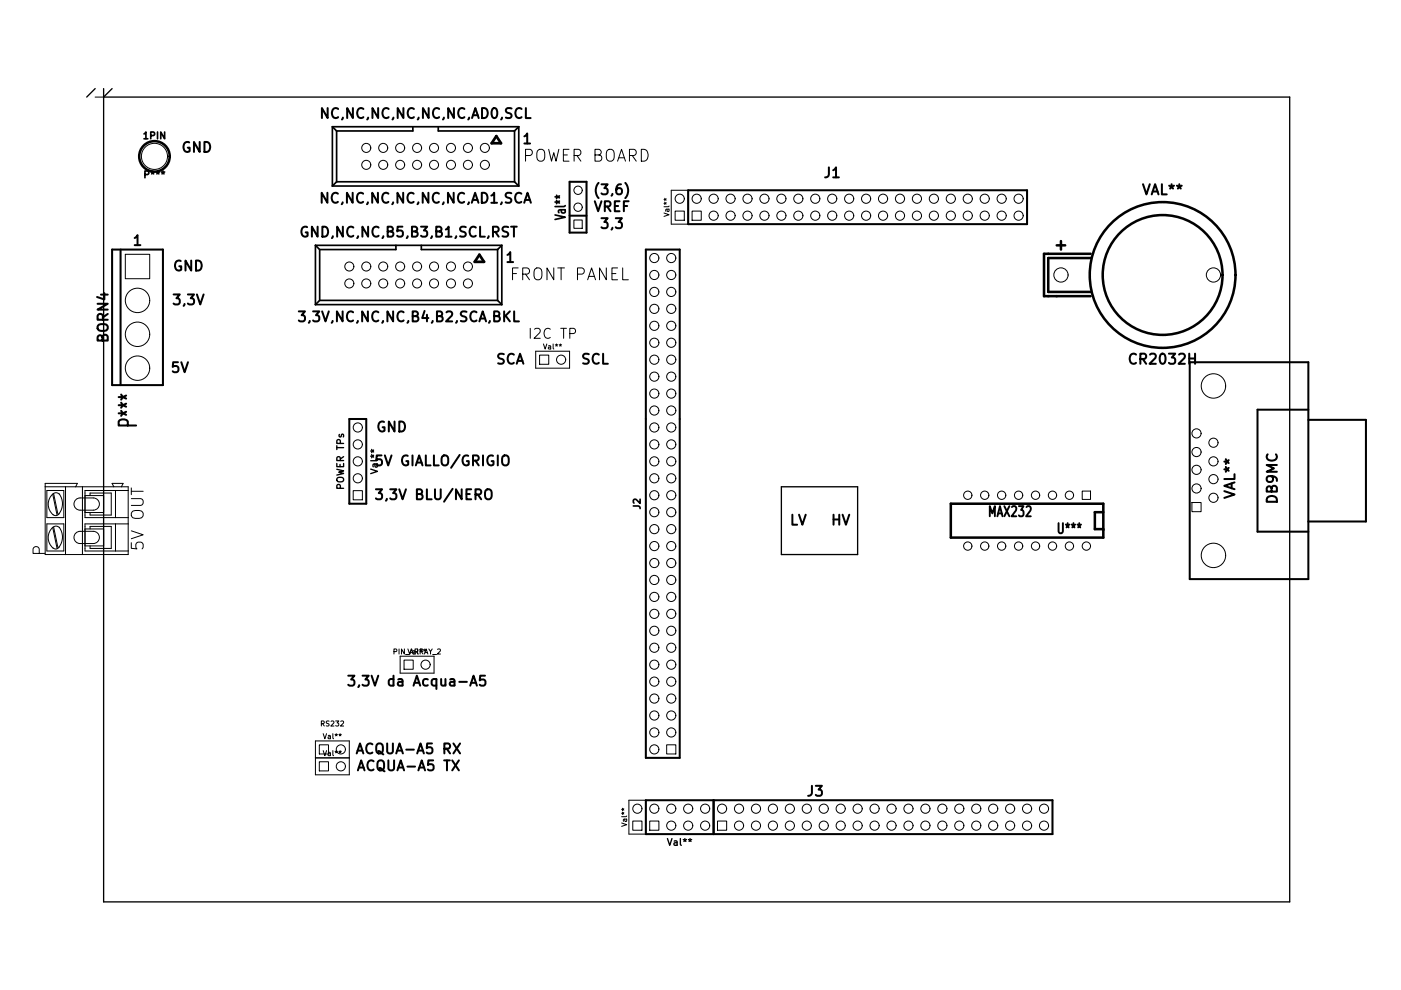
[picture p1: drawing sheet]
<svg xmlns="http://www.w3.org/2000/svg" width="297mm" height="210mm" viewBox="0 0 297 210" stroke-linecap="round" stroke-linejoin="round" font-family="sans-serif">
<g fill="none" stroke="#000" stroke-width=".42">
<path d="M40.1 30.2a.98 .98 0 0 0-1.1 .3 .98 .98 0 0 0 0 1.2 .73 .73 0 0 0 1.2 .3v-.7h-.4M42.3 30.1v2.1l-1.2-2.1v2.1M43.3 30.1a1.07 1.07 0 0 1 1.3 1.1 1.07 1.07 0 0 1-1.3 1zM69.5 22.9v2.1l-1.2-2.1v2.1M71.7 23.1a.85 .85 0 0 0-1.1 0 .85 .85 0 0 0-.2 1 .79 .79 0 0 0 .4 .8 .79 .79 0 0 0 .9-.1M72.7 24.9l-.2 .4M74.8 22.9v2.1l-1.2-2.1v2.1M77 23.1a.85 .85 0 0 0-1 0 .85 .85 0 0 0-.3 1 .79 .79 0 0 0 .4 .8 .79 .79 0 0 0 .9-.1M78.1 24.9l-.2 .4M80.2 22.9v2.1l-1.2-2.1v2.1M82.4 23.1a.85 .85 0 0 0-1.1 0 .85 .85 0 0 0-.2 1 .79 .79 0 0 0 .4 .8 .79 .79 0 0 0 .9-.1M83.4 24.9l-.2 .4"/>
<path d="M85.5 22.9v2.1l-1.2-2.1v2.1M87.8 23.1a.85 .85 0 0 0-1.1 0 .85 .85 0 0 0-.3 1 .79 .79 0 0 0 .4 .8 .79 .79 0 0 0 1-.1M88.8 24.9l-.2 .4M90.9 22.9v2.1l-1.2-2.1v2.1M93.1 23.1a.85 .85 0 0 0-1 0 .85 .85 0 0 0-.3 1 .79 .79 0 0 0 .4 .8 .79 .79 0 0 0 .9-.1M94.1 24.9l-.2 .4M96.2 22.9v2.1l-1.2-2.1v2.1M98.5 23.1a.85 .85 0 0 0-1.1 0 .85 .85 0 0 0-.3 1 .79 .79 0 0 0 .5 .8 .79 .79 0 0 0 .9-.1M99.5 24.9l-.2 .4M100.1 25l.7-2.1 .7 2.1M100.3 24.4h1M102.2 22.9a1.07 1.07 0 0 1 1.2 1.1 1.07 1.07 0 0 1-1.2 1z"/>
<path d="M104.5 23l.4-.1a1.33 1.33 0 0 1 0 2.1h-.2a1.41 1.41 0 0 1-.2-2zM106.4 24.9l-.2 .4M108.5 23l-.8-.1-.3 .2-.1 .4a1.01 1.01 0 0 0 1 .6l.2 .3-.2 .5h-1M110.6 23.1a.85 .85 0 0 0-1.1 0 .85 .85 0 0 0-.2 1 .79 .79 0 0 0 .4 .8 .79 .79 0 0 0 .9-.1M111.2 28.9l.6-.6v2.1M111.2 30.4h1.2M111.5 22.9v2.1h1M126.9 38.8a2.43 2.43 0 0 0 0 3.2M127.5 39.1h1.3l-.7 .8a.58 .58 0 0 1 .7 .4v.5l-.2 .3-.8 .1-.3-.2M131.7 39.1a.84 .84 0 0 0-1 .9v.8l.2 .3 .6 .1 .3-.2 .1-.7-.2-.3-.6-.1-.4 .4M132.6 38.8a2.43 2.43 0 0 1 0 3.2M175.7 35.5v1.5a.68 .68 0 0 1-.8 .6"/>
<path d="M176.6 36.1l.7-.6v2.1M176.6 37.6h1.3M28.6 50.5l.6-.6v2.1M28.6 52h1.2M38.3 55.3a.98 .98 0 0 0-1.1 .4 .98 .98 0 0 0 0 1.2 .73 .73 0 0 0 1.2 .3v-.7h-.4M40.5 55.2v2.2l-1.2-2.2v2.2M41.6 55.2a1.07 1.07 0 0 1 1.2 1.1 1.07 1.07 0 0 1-1.2 1.1zM65.1 48.2a.98 .98 0 0 0-1.1 .3 .98 .98 0 0 0 0 1.2 .73 .73 0 0 0 1.2 .3v-.7h-.4M67.3 48.1v2.1l-1.2-2.1v2.1M68.3 48.1a1.07 1.07 0 0 1 1.3 1 1.07 1.07 0 0 1-1.3 1.1zM69.4 40.9v2.1l-1.2-2.1v2.1M70.6 50.1l-.2 .4"/>
<path d="M71.6 41.1a.85 .85 0 0 0-1 0 .85 .85 0 0 0-.3 1 .79 .79 0 0 0 .4 .8 .79 .79 0 0 0 .9-.1M72.6 42.9l-.2 .4M72.7 48.1v2.1l-1.2-2.1v2.1M74.8 40.9v2.1l-1.2-2.1v2.1M74.9 48.3a.85 .85 0 0 0-1-.1 .85 .85 0 0 0-.3 1.1 .79 .79 0 0 0 .4 .8 .79 .79 0 0 0 .9-.1M75.9 50.1l-.2 .4M77 41.1a.85 .85 0 0 0-1.1 0 .85 .85 0 0 0-.2 1 .79 .79 0 0 0 .4 .8 .79 .79 0 0 0 .9-.1M78 42.9l-.2 .4M78 48.1v2.1l-1.2-2.1v2.1M80.1 40.9v2.1l-1.2-2.1v2.1M80.3 48.3a.85 .85 0 0 0-1.1-.1 .85 .85 0 0 0-.2 1.1 .79 .79 0 0 0 .4 .8 .79 .79 0 0 0 .9-.1M81.3 50.1l-.2 .4"/>
<path d="M82.2 49.1l.9-.1 .2-.3-.1-.4-.3-.2h-.7v2.1h.8a.57 .57 0 0 0 .4-.6 .57 .57 0 0 0-.5-.5M82.3 41.1a.85 .85 0 0 0-1 0 .85 .85 0 0 0-.3 1 .79 .79 0 0 0 .4 .8 .79 .79 0 0 0 .9-.1M83.4 42.9l-.2 .4M85.3 48.1h-1l-.1 1 .3-.2 .7 .1 .2 .3-.1 .7-.3 .2h-.5l-.3-.2M85.5 40.9v2.1l-1.2-2.1v2.1M86.4 50.1l-.2 .4M87.3 49.1l1-.1 .2-.3-.1-.4-.4-.2h-.7v2.1h.9a.57 .57 0 0 0 .4-.6 .57 .57 0 0 0-.6-.5M87.7 41.1a.85 .85 0 0 0-1.1 0 .85 .85 0 0 0-.2 1 .79 .79 0 0 0 .4 .8 .79 .79 0 0 0 .9-.1M88.7 42.9l-.2 .4M89.3 48.1h1.3l-.7 .8a.58 .58 0 0 1 .7 .4v.5l-.2 .3-.8 .1-.3-.2M90.8 40.9v2.1l-1.2-2.1v2.1M91.6 50.1l-.2 .4"/>
<path d="M92.5 49.1l.9-.1 .2-.3-.1-.4-.3-.2h-.7v2.1h.8a.57 .57 0 0 0 .4-.6 .57 .57 0 0 0-.5-.5M93.1 41.1a.85 .85 0 0 0-1.1 0 .85 .85 0 0 0-.3 1 .79 .79 0 0 0 .5 .8 .79 .79 0 0 0 .9-.1M94.1 42.9l-.2 .4M94.5 48.7l.6-.6v2.1M94.5 50.2h1.2M96.2 40.9v2.1l-1.2-2.1v2.1M96.7 50.1l-.2 .4M98.4 41.1a.85 .85 0 0 0-1 0 .85 .85 0 0 0-.3 1 .79 .79 0 0 0 .4 .8 .79 .79 0 0 0 .9-.1M98.8 48.2l-.8-.1-.4 .2-.1 .4a1.01 1.01 0 0 0 1.1 .6l.2 .3-.2 .5h-1.1M99.4 42.9l-.2 .4M100 43l.7-2.1 .7 2.1M100.2 42.4h1"/>
<path d="M100.9 48.3a.85 .85 0 0 0-1.1-.1 .85 .85 0 0 0-.2 1.1 .79 .79 0 0 0 .4 .8 .79 .79 0 0 0 .9-.1M101.8 48.1v2.1h1M102.1 40.9a1.07 1.07 0 0 1 1.3 1 1.07 1.07 0 0 1-1.3 1.1zM103.6 50.1l-.2 .4M104.2 41.5l.6-.6v2.1M104.2 43h1.2M104.5 49.2h.8a.58 .58 0 0 0 .4-.6 .58 .58 0 0 0-.4-.5h-.8v2.1M105 49.2l.7 1M106.4 42.9l-.2 .4M107.6 54.1l.6-.7v2.2M107.6 55.6h1.2M107.7 48.2l-.8-.1-.3 .2-.1 .4a1.01 1.01 0 0 0 1 .6l.2 .3-.2 .5h-1"/>
<path d="M108.4 48.1h1.2M108.4 41l-.8-.1-.3 .2-.1 .4a1.01 1.01 0 0 0 1 .6l.2 .3-.2 .5h-1M109 48.1v2.1M110.5 41.1a.85 .85 0 0 0-1 0 .85 .85 0 0 0-.3 1 .79 .79 0 0 0 .4 .8 .79 .79 0 0 0 .9-.1M111.1 43l.7-2.1 .8 2.1M111.3 42.4h1.1M126.1 42.7l.7 2.1 .7-2.1M127.5 46.3h1.3l-.7 .8a.58 .58 0 0 1 .7 .4v.5l-.2 .3-.8 .1-.3-.2M128.2 43.8h.8a.58 .58 0 0 0 .5-.6 .58 .58 0 0 0-.5-.5h-.8v2.1M128.7 43.8l.7 1M129.8 48.3l-.2 .4M129.8 41.1l-.2 .4"/>
<path d="M130.4 43.7h.7M130.6 46.3h1.3l-.7 .8a.58 .58 0 0 1 .7 .4v.5l-.2 .3-.8 .1-.3-.2M131.4 42.7h-1v2.1h1M132.3 43.7h.7M133.3 42.7h-1v2.1M36.8 62.4h1.3l-.7 .8a.58 .58 0 0 1 .7 .4v.5l-.2 .3-.8 .1-.3-.2M37.7 76.8h-1l-.1 1 .3-.2 .7 .1 .2 .3-.1 .7-.3 .2h-.5l-.3-.2M38.4 76.8l.7 2.1 .8-2.1M39.1 64.4l-.2 .5M39.8 62.4h1.3l-.7 .8a.58 .58 0 0 1 .7 .4v.5l-.2 .3-.8 .1-.3-.2M41.8 62.4l.7 2.1 .7-2.1M63.3 66h1.4l-.7 .8a.58 .58 0 0 1 .7 .4v.5l-.2 .3-.8 .1-.4-.2"/>
<path d="M65.7 68l-.2 .4M66.4 66h1.3l-.7 .8a.58 .58 0 0 1 .7 .4v.5l-.2 .3-.8 .1-.3-.2M68.3 66l.7 2.1 .7-2.1M70.5 68l-.2 .4M72.6 66v2.1l-1.2-2.1v2.1M74.9 66.2a.85 .85 0 0 0-1.1 0 .85 .85 0 0 0-.2 1 .79 .79 0 0 0 .4 .8 .79 .79 0 0 0 .9-.1M75.9 68l-.2 .4M78 66v2.1l-1.2-2.1v2.1M80.2 66.2a.85 .85 0 0 0-1 0 .85 .85 0 0 0-.3 1 .79 .79 0 0 0 .4 .8 .79 .79 0 0 0 .9-.1M81.2 68l-.2 .4M83.4 66v2.1l-1.3-2.1v2.1M85.6 66.2a.85 .85 0 0 0-1.1 0 .85 .85 0 0 0-.2 1 .79 .79 0 0 0 .4 .8 .79 .79 0 0 0 .9-.1"/>
<path d="M86.6 68l-.2 .4M87.5 67l.9-.1 .2-.3-.1-.4-.3-.2h-.7v2.1h.8a.57 .57 0 0 0 .4-.6 .57 .57 0 0 0-.5-.5M90 65.9l-.5 1.5h1.3M90.5 66.7v1.4M91.7 68l-.2 .4M92.6 67l1-.1 .2-.3-.1-.4-.3-.2h-.8v2.1h.9a.57 .57 0 0 0 .4-.6 .57 .57 0 0 0-.5-.5M94.7 66.2l.3-.2 .7 .1a.58 .58 0 0 1 .1 .8l-1.2 1.2h1.3M96.9 68l-.2 .4M98.9 66.1l-.8-.1-.3 .2-.1 .4a1.01 1.01 0 0 0 1 .6l.2 .3-.2 .5h-1M101 66.2a.85 .85 0 0 0-1 0 .85 .85 0 0 0-.3 1 .79 .79 0 0 0 .4 .8 .79 .79 0 0 0 .9-.1M101.6 68.1l.7-2.1 .8 2.1M101.8 67.5h1"/>
<path d="M103.9 68l-.2 .4M104.8 67l.9-.1 .2-.3-.1-.4-.3-.2h-.7v2.1h.8a.57 .57 0 0 0 .4-.6 .57 .57 0 0 0-.5-.5M106.8 75.1l-.8-.1-.3 .2-.1 .4a1.01 1.01 0 0 0 1 .6l.2 .3-.2 .5h-1M106.9 66v2.1M107.2 66.9l.9 1.2M108.1 66l-1.2 1.2M108.9 75.2a.85 .85 0 0 0-1 0 .85 .85 0 0 0-.3 1 .79 .79 0 0 0 .4 .8 .79 .79 0 0 0 .9-.1M109 66v2.1h1M109.6 77.1l.7-2.1 .7 2.1M109.8 76.5h1M124.8 75.1l-.8-.1-.3 .2-.1 .4a1.01 1.01 0 0 0 1 .6l.2 .3-.2 .5h-1M127 75.2a.85 .85 0 0 0-1.1 0 .85 .85 0 0 0-.3 1 .79 .79 0 0 0 .5 .8 .79 .79 0 0 0 .9-.1"/>
<path d="M127.9 75v2.1h1M80.9 96.6h-1l-.1 1 .3-.2 .7 .1 .2 .3-.1 .7-.3 .2h-.5l-.3-.2M81.4 89.5a.98 .98 0 0 0-1.1 .3 .98 .98 0 0 0 0 1.2 .73 .73 0 0 0 1.2 .3v-.7h-.4M81.6 96.6l.7 2.1 .7-2.1M83.6 89.4v2.1l-1.2-2.1v2.1M84.7 89.4a1.07 1.07 0 0 1 1.2 1 1.07 1.07 0 0 1-1.2 1.1zM86.4 96.7a.98 .98 0 0 0-1.1 .3 .98 .98 0 0 0 0 1.2 .73 .73 0 0 0 1.2 .3v-.7h-.4M87.5 96.6v2.1M88.2 98.7l.7-2.1 .7 2.1M88.4 98.1h1M90.3 96.6v2.1h1M92 96.6v2.1h1"/>
<path d="M93.9 96.7a.7 .7 0 0 1 .8-.1 .7 .7 0 0 1 .3 .7v.7a.71 .71 0 0 1-.7 .7 .71 .71 0 0 1-.7-.7v-.7zM97.5 96.5l-1.9 2.7M99.3 96.7a.98 .98 0 0 0-1.2 .3 .98 .98 0 0 0 .1 1.2 .73 .73 0 0 0 1.2 .3v-.7h-.4M100.3 97.7h.8a.58 .58 0 0 0 .4-.6 .58 .58 0 0 0-.4-.5h-.8v2.1M100.8 97.7l.7 1M102.4 96.6v2.1M104.5 96.7a.98 .98 0 0 0-1.1 .3 .98 .98 0 0 0 0 1.2 .73 .73 0 0 0 1.2 .3v-.7h-.4M105.5 96.6v2.1M106.8 96.7a.7 .7 0 0 1 .7-.1 .7 .7 0 0 1 .4 .7v.7a.71 .71 0 0 1-.7 .7 .71 .71 0 0 1-.8-.7v-.7zM79.7 103.7h1.3l-.7 .8a.58 .58 0 0 1 .7 .5v.5l-.2 .3-.8 .1-.3-.2M82 105.8l-.2 .4M82.7 103.7h1.3l-.7 .8a.58 .58 0 0 1 .7 .5v.5l-.2 .3-.8 .1-.3-.2"/>
<path d="M84.6 103.7l.8 2.2 .7-2.2M88.4 104.8l.9-.1 .2-.4-.1-.4-.3-.2h-.7v2.2h.8a.57 .57 0 0 0 .4-.6 .57 .57 0 0 0-.5-.5M90.5 103.7v2.2h1M92.2 103.7v1.8l.4 .4 .6-.1 .2-.3v-1.8M96 103.6l-1.9 2.8M97.9 103.7v2.2l-1.2-2.2v2.2M98.9 104.8h.7M99.9 103.7h-1v2.2h1M100.8 104.9h.8a.58 .58 0 0 0 .4-.6 .58 .58 0 0 0-.4-.6h-.8v2.2M101.3 104.9l.7 1M102.9 104a.71 .71 0 0 1 .8-.3 .71 .71 0 0 1 .5 .7v.8a.71 .71 0 0 1-.7 .7 .71 .71 0 0 1-.7-.7zM168 109.1v2.2h1"/>
<path d="M169.4 109.1l.7 2.2 .7-2.2M176.7 109.1v2.2M176.7 110.1h1.2M177.9 109.1v2.2M178.6 109.1l.8 2.2 .7-2.2M73.8 143.3h1.3l-.7 .8a.58 .58 0 0 1 .7 .4v.5l-.2 .3-.8 .1-.3-.2M75.6 159.7l.7-2.1 .7 2.1M75.8 159.1h1M76.2 145.3l-.2 .4M76.9 143.3h1.3l-.7 .8a.58 .58 0 0 1 .7 .4v.5l-.2 .3-.8 .1-.3-.2M78.8 143.3l.7 2.1 .7-2.1M79 157.8a.85 .85 0 0 0-1.1 0 .85 .85 0 0 0-.3 1 .79 .79 0 0 0 .5 .9 .79 .79 0 0 0 .9-.2"/>
<path d="M80.1 157.7a.7 .7 0 0 1 .7 0 .7 .7 0 0 1 .4 .6v.7a.71 .71 0 0 1-.7 .8 .71 .71 0 0 1-.7-.8v-.7zM80.2 159.2l.4 .1 .7 .7M82.1 157.6v1.7l.4 .4 .6-.1 .2-.3v-1.7M83.4 144.1l-.6-.1-.4 .4v.6l.2 .3h.8M83.4 143.3v2.1M84 159.7l.7-2.1 .7 2.1M84.2 159.1h1M84.4 144.1h.8l.2 1.3M85.4 144.5l-.8 .1a.42 .42 0 0 0-.3 .4 .42 .42 0 0 0 .3 .4l.8-.1M86.1 158.9h1.6M87.7 145.4l.7-2.1 .7 2.1M87.9 144.8h1"/>
<path d="M88.5 159.7l.7-2.1 .7 2.1M88.7 159.1h1M90.7 144.1l-.6-.1-.4 .4v.6l.2 .3h.8M91.6 157.6h-1l-.1 1 .3-.2 .7 .1 .2 .3-.1 .7-.3 .2h-.5l-.3-.2M92.5 144.1l-.6-.1-.4 .4v.6l.2 .3h.8M92.5 144v2.1M93.5 144l.1 1.3a.58 .58 0 0 0 .8-.1M94.2 158.7h.8a.58 .58 0 0 0 .4-.5 .58 .58 0 0 0-.4-.6h-.8v2.1M94.4 144v1.4M94.7 158.7l.7 1M95.5 144.1h.8l.1 1.3M96.1 157.6l1.4 2.1"/>
<path d="M96.4 144.5l-.7 .1a.42 .42 0 0 0-.4 .4 .42 .42 0 0 0 .4 .4l.7-.1M97.4 144.6h1.6M97.5 157.6l-1.4 2.1M99.7 145.4l.7-2.1 .7 2.1M99.9 144.8h1M102.8 143.3h-1l-.1 1 .3-.2 .7 .1 .2 .3-.1 .7-.3 .2h-.5l-.3-.2M75.9 163.3l.7-2.1 .7 2.1M76.1 162.7h1M79.2 161.4a.85 .85 0 0 0-1 0 .85 .85 0 0 0-.3 1 .79 .79 0 0 0 .4 .8 .79 .79 0 0 0 .9-.1M80.1 161.5a.71 .71 0 0 1 .8-.3 .71 .71 0 0 1 .5 .7v.7a.71 .71 0 0 1-.7 .8 .71 .71 0 0 1-.7-.8zM80.4 162.8l.4 .1 .7 .6M82.3 161.2v1.7l.4 .4 .7-.1 .2-.3v-1.7"/>
<path d="M84.3 163.3l.7-2.1 .7 2.1M84.5 162.7h1M86.4 162.5h1.6M88.7 163.3l.7-2.1 .7 2.1M88.9 162.7h1M91.8 161.2h-1l-.1 1 .3-.2 .7 .1 .2 .3-.1 .7-.3 .2h-.5l-.3-.2M94.2 161.2h1.2M94.8 161.2v2.1M95.9 161.2l1.4 2.1M97.3 161.2l-1.4 2.1M172.1 166.6v1.5a.68 .68 0 0 1-.8 .6M173 166.6h1.3l-.7 .8a.58 .58 0 0 1 .7 .4v.5l-.2 .3-.8 .1-.3-.2"/>
</g>
<path d="M20.2 18.8l-1.8 1.8M22 18.8v172.4h251.4v-170.6h-251.4l1.8-1.8M165.7 103.2h16.1v14.4h-16.1z" fill="none" stroke="#000" stroke-width=".28"/>
<g fill="none" stroke="#000" stroke-width=".21">
<path d="M20.2 20.6h1.8M111.4 33h1a.68 .68 0 0 0 .5-.7 .68 .68 0 0 0-.5-.6h-1v2.5M113.9 32a.84 .84 0 0 1 1-.3 .84 .84 0 0 1 .6 .8v.8a.84 .84 0 0 1-.8 .9 .84 .84 0 0 1-.9-.9zM116.3 31.7l.6 2.5 .5-1.8 .5 1.8 .6-2.5M119.4 32.9h.9M120.6 31.7h-1.2v2.5h1.2M121.7 33h1a.68 .68 0 0 0 .5-.7 .68 .68 0 0 0-.5-.6h-1v2.5M122.3 33l.9 1.2M126.2 32.9h.8a.61 .61 0 0 0 .5-.6 .61 .61 0 0 0-.5-.6h-.8v2.5h.9a.67 .67 0 0 0 .5-.7 .67 .67 0 0 0-.6-.6M128.7 32a.84 .84 0 0 1 .9-.3 .84 .84 0 0 1 .6 .8v.8a.84 .84 0 0 1-.8 .9 .84 .84 0 0 1-.9-.9zM130.9 34.2l.9-2.5 .8 2.5M131.2 33.5h1.2"/>
<path d="M133.5 33h.9a.68 .68 0 0 0 .5-.7 .68 .68 0 0 0-.5-.6h-.9v2.5M134.1 33l.8 1.2M136 31.7a1.32 1.32 0 0 1 1.4 .8 1.32 1.32 0 0 1-.5 1.6l-.9 .1zM26.6 53.9h5.1v5.2h-5.1zM108.7 58h.8M109.9 56.8h-1.2v2.5M110.8 58.1h1a.68 .68 0 0 0 .5-.6 .68 .68 0 0 0-.5-.7h-1v2.5M111.4 58.1l.9 1.2M113.3 57.2a.84 .84 0 0 1 1-.4 .84 .84 0 0 1 .6 .8v.9a.84 .84 0 0 1-.8 .9 .84 .84 0 0 1-.9-.9zM117.4 56.8v2.5l-1.4-2.5v2.5M118.2 56.8h1.5M119 56.8v2.5"/>
<path d="M121.7 46.6h1.7v1.8h-1.7zM122.4 58.1h1a.68 .68 0 0 0 .5-.6 .68 .68 0 0 0-.5-.7h-1v2.5M124.6 59.3l.8-2.5 .9 2.5M124.8 58.6h1.2M128.5 56.8v2.5l-1.4-2.5v2.5M129.7 58h.9M130.9 56.8h-1.2v2.5h1.2M132 56.8v2.5h1.2M143.1 44.8h2v1.9h-2zM146.7 44.8h2v1.9h-2zM112.4 69.6v2.1M113.3 69.8l.3-.2 .7 .1a.58 .58 0 0 1 .1 .8l-1.2 1.2h1.3"/>
<path d="M114.4 75.3h1.9v1.9h-1.9zM116.7 69.8a.85 .85 0 0 0-1.1 0 .85 .85 0 0 0-.2 1 .79 .79 0 0 0 .4 .8 .79 .79 0 0 0 .9-.1M118.9 69.6h1.2M119.5 69.6v2.1M120.8 70.7h.8a.58 .58 0 0 0 .4-.5 .58 .58 0 0 0-.4-.6h-.8v2.1M8.3 117.3v-.9a.68 .68 0 0 0-.6-.5 .68 .68 0 0 0-.7 .5v.9h2.5M15.9 113.2l.7-.5h.4h2.8a1.29 1.29 0 0 1 1.3 1.2 1.29 1.29 0 0 1-1.3 1.3h-2.8a1.29 1.29 0 0 1-1.2-.7 1.29 1.29 0 0 1 .1-1.3zM15.9 106.1l.7-.5h.4h2.8a1.29 1.29 0 0 1 1.3 1.3 1.29 1.29 0 0 1-1.3 1.3h-2.8a1.29 1.29 0 0 1-1.2-.7 1.29 1.29 0 0 1 .1-1.4zM18 105.1h4v3.6h-4zM18 112.2h4v3.5h-4zM27.8 115.1v1.2l1.2 .1-.2-.4 .1-.8 .4-.3 .8 .2 .3 .3v.6l-.3 .4M27.8 112.5l2.6 .9-2.6 .8"/>
<path d="M27.8 105.7h2.1l.5 .5-.2 .7-.3 .3h-2.1M27.8 103.4v1.5M27.8 104.2h2.6M28.2 108.4a1.69 1.69 0 0 1 2.2 .4 .84 .84 0 0 1-.9 1.1h-.8a.84 .84 0 0 1-.9-.6 .84 .84 0 0 1 .4-.9zM74.9 104h1.9v2h-1.9zM229.4 104.1h1.8v1.8h-1.8zM252.7 106.5h2v2h-2zM85.7 140h1.9v1.9h-1.9zM67.7 157.9h1.9v2h-1.9zM141.3 157.9h2v2h-2zM67.7 161.5h1.9v2h-1.9zM134.2 174.1h1.9v1.9h-1.9z"/>
<path d="M137.8 174.1h1.9v1.9h-1.9zM152.1 174.1h2v1.9h-2z"/>
<circle cx="32.7" cy="33.2" r="2.77"/>
<circle cx="77.7" cy="35" r=".96"/>
<circle cx="77.7" cy="31.4" r=".96"/>
<circle cx="81.2" cy="35" r=".96"/>
<circle cx="81.2" cy="31.4" r=".96"/>
<circle cx="84.8" cy="35" r=".96"/>
<circle cx="84.8" cy="31.4" r=".96"/>
<circle cx="88.4" cy="35" r=".96"/>
<circle cx="88.4" cy="31.4" r=".96"/>
<circle cx="92" cy="35" r=".96"/>
<circle cx="92" cy="31.4" r=".96"/>
<circle cx="95.6" cy="35" r=".96"/>
<circle cx="95.6" cy="31.4" r=".96"/>
<circle cx="99.2" cy="35" r=".96"/>
<circle cx="99.2" cy="31.4" r=".96"/>
<circle cx="102.8" cy="35" r=".96"/>
<circle cx="102.8" cy="31.4" r=".96"/>
<circle cx="74.1" cy="56.5" r=".96"/>
<circle cx="77.7" cy="56.5" r=".96"/>
<circle cx="81.2" cy="56.5" r=".96"/>
<circle cx="84.8" cy="56.5" r=".96"/>
<circle cx="88.4" cy="56.5" r=".96"/>
<circle cx="92" cy="56.5" r=".96"/>
<circle cx="95.6" cy="56.5" r=".96"/>
<circle cx="99.2" cy="56.5" r=".96"/>
<circle cx="122.6" cy="43.9" r=".88"/>
<circle cx="122.6" cy="40.3" r=".88"/>
<circle cx="138.7" cy="58.3" r=".97"/>
<circle cx="138.7" cy="54.7" r=".97"/>
<circle cx="142.3" cy="58.3" r=".97"/>
<circle cx="142.3" cy="54.7" r=".97"/>
<circle cx="144.1" cy="42.1" r=".97"/>
<circle cx="147.7" cy="42.1" r=".97"/>
<circle cx="151.3" cy="45.7" r=".97"/>
<circle cx="151.3" cy="42.1" r=".97"/>
<circle cx="154.9" cy="45.7" r=".97"/>
<circle cx="154.9" cy="42.1" r=".97"/>
<circle cx="158.5" cy="45.7" r=".97"/>
<circle cx="158.5" cy="42.1" r=".97"/>
<circle cx="162.1" cy="45.7" r=".97"/>
<circle cx="162.1" cy="42.1" r=".97"/>
<circle cx="165.7" cy="45.7" r=".97"/>
<circle cx="165.7" cy="42.1" r=".97"/>
<circle cx="169.3" cy="45.7" r=".97"/>
<circle cx="169.3" cy="42.1" r=".97"/>
<circle cx="172.9" cy="45.7" r=".97"/>
<circle cx="172.9" cy="42.1" r=".97"/>
<circle cx="176.4" cy="45.7" r=".97"/>
<circle cx="176.4" cy="42.1" r=".97"/>
<circle cx="180" cy="45.7" r=".97"/>
<circle cx="180" cy="42.1" r=".97"/>
<circle cx="183.6" cy="45.7" r=".97"/>
<circle cx="183.6" cy="42.1" r=".97"/>
<circle cx="187.2" cy="45.7" r=".97"/>
<circle cx="187.2" cy="42.1" r=".97"/>
<circle cx="190.8" cy="45.7" r=".97"/>
<circle cx="190.8" cy="42.1" r=".97"/>
<circle cx="194.4" cy="45.7" r=".97"/>
<circle cx="194.4" cy="42.1" r=".97"/>
<circle cx="198" cy="45.7" r=".97"/>
<circle cx="198" cy="42.1" r=".97"/>
<circle cx="201.6" cy="45.7" r=".97"/>
<circle cx="201.6" cy="42.1" r=".97"/>
<circle cx="205.2" cy="45.7" r=".97"/>
<circle cx="205.2" cy="42.1" r=".97"/>
<circle cx="208.8" cy="45.7" r=".97"/>
<circle cx="208.8" cy="42.1" r=".97"/>
<circle cx="212.4" cy="45.7" r=".97"/>
<circle cx="212.4" cy="42.1" r=".97"/>
<circle cx="216" cy="45.7" r=".97"/>
<circle cx="216" cy="42.1" r=".97"/>
<circle cx="224.9" cy="58.3" r="1.51"/>
<circle cx="257.3" cy="58.3" r="1.51"/>
<circle cx="29.2" cy="78.1" r="2.59"/>
<circle cx="29.2" cy="70.9" r="2.59"/>
<circle cx="29.2" cy="63.7" r="2.59"/>
<circle cx="74.1" cy="60.1" r=".96"/>
<circle cx="77.7" cy="60.1" r=".96"/>
<circle cx="81.2" cy="60.1" r=".96"/>
<circle cx="84.8" cy="60.1" r=".96"/>
<circle cx="88.4" cy="60.1" r=".96"/>
<circle cx="92" cy="60.1" r=".96"/>
<circle cx="95.6" cy="60.1" r=".96"/>
<circle cx="99.2" cy="60.1" r=".96"/>
<circle cx="119" cy="76.3" r=".97"/>
<circle cx="138.7" cy="69.1" r=".97"/>
<circle cx="138.7" cy="61.9" r=".97"/>
<circle cx="138.7" cy="72.7" r=".97"/>
<circle cx="138.7" cy="65.5" r=".97"/>
<circle cx="138.7" cy="76.3" r=".97"/>
<circle cx="138.7" cy="79.9" r=".97"/>
<circle cx="142.3" cy="69.1" r=".97"/>
<circle cx="142.3" cy="61.9" r=".97"/>
<circle cx="142.3" cy="72.7" r=".97"/>
<circle cx="142.3" cy="65.5" r=".97"/>
<circle cx="142.3" cy="76.3" r=".97"/>
<circle cx="142.3" cy="79.9" r=".97"/>
<circle cx="75.9" cy="94.2" r=".97"/>
<circle cx="75.9" cy="90.6" r=".97"/>
<circle cx="75.9" cy="97.8" r=".97"/>
<circle cx="138.7" cy="94.2" r=".97"/>
<circle cx="138.7" cy="87" r=".97"/>
<circle cx="138.7" cy="90.6" r=".97"/>
<circle cx="138.7" cy="97.8" r=".97"/>
<circle cx="138.7" cy="83.4" r=".97"/>
<circle cx="142.3" cy="94.2" r=".97"/>
<circle cx="142.3" cy="87" r=".97"/>
<circle cx="142.3" cy="90.6" r=".97"/>
<circle cx="142.3" cy="97.8" r=".97"/>
<circle cx="142.3" cy="83.4" r=".97"/>
<circle cx="253.7" cy="91.9" r=".97"/>
<circle cx="253.7" cy="95.8" r=".97"/>
<circle cx="253.7" cy="99.6" r=".97"/>
<circle cx="257.3" cy="81.8" r="2.59"/>
<circle cx="257.3" cy="93.9" r=".97"/>
<circle cx="257.3" cy="97.8" r=".97"/>
<circle cx="75.9" cy="101.4" r=".97"/>
<circle cx="138.7" cy="119.4" r=".97"/>
<circle cx="138.7" cy="115.8" r=".97"/>
<circle cx="138.7" cy="105" r=".97"/>
<circle cx="138.7" cy="108.6" r=".97"/>
<circle cx="138.7" cy="112.2" r=".97"/>
<circle cx="138.7" cy="101.4" r=".97"/>
<circle cx="142.3" cy="119.4" r=".97"/>
<circle cx="142.3" cy="115.8" r=".97"/>
<circle cx="142.3" cy="108.6" r=".97"/>
<circle cx="142.3" cy="105" r=".97"/>
<circle cx="142.3" cy="112.2" r=".97"/>
<circle cx="142.3" cy="101.4" r=".97"/>
<circle cx="205.2" cy="105" r=".88"/>
<circle cx="205.2" cy="115.8" r=".88"/>
<circle cx="208.8" cy="105" r=".88"/>
<circle cx="208.8" cy="115.8" r=".88"/>
<circle cx="212.4" cy="105" r=".88"/>
<circle cx="212.4" cy="115.8" r=".88"/>
<circle cx="216" cy="105" r=".88"/>
<circle cx="216" cy="115.8" r=".88"/>
<circle cx="219.6" cy="105" r=".88"/>
<circle cx="219.6" cy="115.8" r=".88"/>
<circle cx="223.1" cy="105" r=".88"/>
<circle cx="223.1" cy="115.8" r=".88"/>
<circle cx="226.7" cy="105" r=".88"/>
<circle cx="226.7" cy="115.8" r=".88"/>
<circle cx="230.3" cy="115.8" r=".88"/>
<circle cx="253.7" cy="103.6" r=".97"/>
<circle cx="257.3" cy="117.8" r="2.59"/>
<circle cx="257.3" cy="101.6" r=".97"/>
<circle cx="257.3" cy="105.5" r=".97"/>
<circle cx="138.7" cy="126.6" r=".97"/>
<circle cx="138.7" cy="130.2" r=".97"/>
<circle cx="138.7" cy="137.3" r=".97"/>
<circle cx="138.7" cy="123" r=".97"/>
<circle cx="138.7" cy="133.7" r=".97"/>
<circle cx="142.3" cy="126.6" r=".97"/>
<circle cx="142.3" cy="137.3" r=".97"/>
<circle cx="142.3" cy="130.2" r=".97"/>
<circle cx="142.3" cy="123" r=".97"/>
<circle cx="142.3" cy="133.7" r=".97"/>
<circle cx="72.3" cy="158.9" r=".97"/>
<circle cx="90.2" cy="140.9" r=".97"/>
<circle cx="138.7" cy="148.1" r=".97"/>
<circle cx="138.7" cy="140.9" r=".97"/>
<circle cx="138.7" cy="144.5" r=".97"/>
<circle cx="138.7" cy="151.7" r=".97"/>
<circle cx="138.7" cy="158.9" r=".97"/>
<circle cx="138.7" cy="155.3" r=".97"/>
<circle cx="142.3" cy="148.1" r=".97"/>
<circle cx="142.3" cy="140.9" r=".97"/>
<circle cx="142.3" cy="144.5" r=".97"/>
<circle cx="142.3" cy="151.7" r=".97"/>
<circle cx="142.3" cy="155.3" r=".97"/>
<circle cx="72.3" cy="162.5" r=".97"/>
<circle cx="135.1" cy="171.5" r=".97"/>
<circle cx="138.7" cy="171.5" r=".97"/>
<circle cx="142.3" cy="171.5" r=".97"/>
<circle cx="142.3" cy="175.1" r=".97"/>
<circle cx="145.9" cy="171.5" r=".97"/>
<circle cx="145.9" cy="175.1" r=".97"/>
<circle cx="149.5" cy="171.5" r=".97"/>
<circle cx="149.5" cy="175.1" r=".97"/>
<circle cx="153.1" cy="171.5" r=".97"/>
<circle cx="156.7" cy="171.5" r=".97"/>
<circle cx="156.7" cy="175.1" r=".97"/>
<circle cx="160.3" cy="171.5" r=".97"/>
<circle cx="160.3" cy="175.1" r=".97"/>
<circle cx="163.9" cy="171.5" r=".97"/>
<circle cx="163.9" cy="175.1" r=".97"/>
<circle cx="167.5" cy="171.5" r=".97"/>
<circle cx="167.5" cy="175.1" r=".97"/>
<circle cx="171.1" cy="171.5" r=".97"/>
<circle cx="171.1" cy="175.1" r=".97"/>
<circle cx="174.6" cy="171.5" r=".97"/>
<circle cx="174.6" cy="175.1" r=".97"/>
<circle cx="178.2" cy="171.5" r=".97"/>
<circle cx="178.2" cy="175.1" r=".97"/>
<circle cx="181.8" cy="171.5" r=".97"/>
<circle cx="181.8" cy="175.1" r=".97"/>
<circle cx="185.4" cy="171.5" r=".97"/>
<circle cx="185.4" cy="175.1" r=".97"/>
<circle cx="189" cy="171.5" r=".97"/>
<circle cx="189" cy="175.1" r=".97"/>
<circle cx="192.6" cy="171.5" r=".97"/>
<circle cx="192.6" cy="175.1" r=".97"/>
<circle cx="196.2" cy="171.5" r=".97"/>
<circle cx="196.2" cy="175.1" r=".97"/>
<circle cx="199.8" cy="171.5" r=".97"/>
<circle cx="199.8" cy="175.1" r=".97"/>
<circle cx="203.4" cy="171.5" r=".97"/>
<circle cx="203.4" cy="175.1" r=".97"/>
<circle cx="207" cy="171.5" r=".97"/>
<circle cx="207" cy="175.1" r=".97"/>
<circle cx="210.6" cy="171.5" r=".97"/>
<circle cx="210.6" cy="175.1" r=".97"/>
<circle cx="214.2" cy="171.5" r=".97"/>
<circle cx="214.2" cy="175.1" r=".97"/>
<circle cx="217.8" cy="171.5" r=".97"/>
<circle cx="217.8" cy="175.1" r=".97"/>
<circle cx="221.4" cy="171.5" r=".97"/>
<circle cx="221.4" cy="175.1" r=".97"/>
</g>
<g fill="none" stroke="#000" stroke-width=".36">
<path d="M30.5 28.4l.4-.4v1.4M30.5 29.4h.8M30.7 37l.7-.1 .2-.2-.1-.3-.8-.1v1.4M32 28.7h.6l.2-.2-.1-.4-.7-.1v1.4M32 36.5l.4 .1 .3-.1M32.2 36.9l.2-.3 .2 .3M32.4 36.3v.3M33.1 36.5l.4 .1 .3-.1M33.3 36.9l.2-.3 .2 .3M33.4 28v1.4M33.5 36.3v.3M34.2 36.5l.4 .1 .3-.1"/>
<path d="M34.4 36.9l.2-.3 .2 .3M34.6 36.3v.3M34.9 28v1.4l-.8-1.4v1.4M70.5 26.9l.9 .9M70.5 26.9h39.5M70.5 39.4h39.5M70.5 26.9v12.5M71.4 38.5l-.9 .9M71.4 27.8v10.7M71.4 38.5h37.7M87.5 26.9v.9h-16.1M92.9 26.9v.9h16.2"/>
<path d="M109.1 38.5l.9 .9M109.1 27.8v10.7M110 26.9l-.9 .9M110 26.9v12.5M66.9 52l.9 .9M66.9 52h39.5M66.9 52v12.6M67.8 52.9v10.8M83.9 52v.9h-16.1M89.3 52v.9h16.2M105.5 52.9v10.8M106.4 52l-.9 .9"/>
<path d="M106.4 52v12.6M117.7 45.6l2.1 .5-2.1 .4M117.7 42.8h.5M117.7 41.7h.5M118 42.5l.2 .3-.2 .4M118 41.4l.2 .3-.2 .4M118.6 42.6l-.4 .2 .4 .2M118.6 41.5l-.4 .2 .4 .2M118.9 44.5l.1 .5 .3 .2 .5-.2-.1-.5M119.8 44.5h-1.3v.6M119.8 43.6l-.3 .2h-1.8M66.9 64.6h39.5"/>
<path d="M67.8 63.7l-.9 .9M67.8 63.7h37.7M105.5 63.7l.9 .9M134.3 107.3h1.2l.2 .5M135.7 105.8v.9l-1-.9-.4 .3 .1 .6"/>
</g>
<path d="M105.2 28.9l1 1.5h-2zM101.6 54l1 1.5h-2z" fill="none" stroke="#000" stroke-width=".57"/>
<g fill="none" stroke="#000" stroke-width=".54">
<path d="M224 52h1.8M224.9 51.1v1.8M231.2 54.7h-9v7.2h9M231.2 53.8h-9.8v9h9.8M201.6 106.8h32.3v7.2h-32.3zM233.9 108.6h-1.8v3.6h1.8"/>
<circle cx="32.7" cy="33.2" r="3.2"/>
<circle cx="246.5" cy="58.3" r="15.5"/>
<circle cx="246.5" cy="58.3" r="12.7"/>
</g>
<g fill="none" stroke="#000" stroke-width=".43">
<path d="M120.8 38.5h3.6v10.8h-3.6zM242.3 39.1l.8 2.1 .7-2.1M246.3 39.1v2.1h1.1M247.9 39.4l.5 .2 .5-.2M248.1 40l.3-.4 .3 .4M248.4 39.1v.5M249.5 39.4l.5 .2 .6-.2M249.7 40l.3-.4 .3 .4M250 39.1v.5M23.8 52.9h10.7v28.8h-10.7zM25.6 52.9v28.8M120.8 45.7h3.6"/>
<path d="M136.9 52.9h7.2v107.8h-7.2zM145.9 40.3h71.9v7.2h-71.9zM244.2 41.2l.7-2.1 .7 2.1M244.4 40.6h1M20.7 64.4h2.1l-2.1 1.2h2.1M21 68.8a1.45 1.45 0 0 1 1.8 .4 .72 .72 0 0 1-.7 1h-.7a.72 .72 0 0 1-.7-.6 .72 .72 0 0 1 .3-.8zM21.4 62.5h1.4M21.7 71.5a.57 .57 0 0 1 .5-.5 .57 .57 0 0 1 .6 .4v.8h-2.1l.1-.9a.51 .51 0 0 1 .5-.2 .51 .51 0 0 1 .4 .4v.7M21.8 67.8v-.8a.59 .59 0 0 0-.5-.5 .59 .59 0 0 0-.6 .5v.8h2.1M22.1 62.2v1.3l-1.5-.5M22.8 66.6l-1 .7M240.9 75.2a.87 .87 0 0 0-1.1 0 .87 .87 0 0 0-.3 1 .81 .81 0 0 0 .4 .8 .81 .81 0 0 0 1-.1"/>
<path d="M241.8 76.1h.8a.59 .59 0 0 0 .4-.6 .59 .59 0 0 0-.4-.5h-.8v2.1M242.3 76.1l.7 1M243.8 75.2l.3-.2 .8 .1a.59 .59 0 0 1 .1 .8l-1.3 1.2h1.4M246.1 75.2a.51 .51 0 0 1 .5-.2 .51 .51 0 0 1 .4 .4 1.11 1.11 0 0 1-.6 1.7 1.31 1.31 0 0 1-.3-1.9zM247.8 75h1.4l-.8 .8a.59 .59 0 0 1 .8 .4v.5l-.2 .3-.9 .1-.3-.2M250 75.2l.3-.2 .7 .1a.59 .59 0 0 1 .1 .8l-1.2 1.2h1.3M252.1 75v2.1M252.1 76h1.3M252.2 76.8h25.2v46h-25.2zM253.4 75v2.1M25.2 87.6h.8M25.2 85.9h.8"/>
<path d="M25.2 84.2h.8M25.7 87.1l.3 .5-.3 .6M25.7 85.4l.3 .5-.3 .5M25.7 83.7l.3 .5-.3 .5M26.7 87.3l-.7 .3 .7 .4M26.7 85.6l-.7 .3 .7 .3M26.7 83.9l-.7 .3 .7 .3M27.1 90.2v-.8a1.25 1.25 0 0 0-1.9 0v.8h3.7M74.1 88.8h3.6v18h-3.6zM259.6 99.5h.5M259.6 97.9h.5M259.9 99l.2 .5-.2 .5"/>
<path d="M259.9 97.4l.2 .5-.2 .5M260.5 99.2l-.4 .3 .4 .3M260.5 97.6l-.4 .3 .4 .3M268.8 96.3a.87 .87 0 0 0 0 1.1 .87 .87 0 0 0 1 .3 .81 .81 0 0 0 .8-.5 .81 .81 0 0 0-.1-.9M270.7 98.6h-2.1l1.5 .7-1.5 .7h2.1M277.4 86.9h-10.8v25.8h10.8M277.4 89h12.2v21.6h-12.2M259.6 104.1l2.1 .7-2.1 .8M261.1 102.5v1M261.7 102.3l-2.1 .7 2.1 .7M261.7 100.5v1.1h-2.1M268.7 105.6a1.23 1.23 0 0 1 2 .3v.5h-2.1z"/>
<path d="M269.5 100.9l.4 .5v.4l-.4 .4h-.5l-.3-.2-.1-.6 .2-.3a1.43 1.43 0 0 1 1.9 .5v.4M269.6 103.5a.57 .57 0 0 1 .5-.5 .57 .57 0 0 1 .6 .4v.8h-2.1l.1-.9a.51 .51 0 0 1 .5-.2 .51 .51 0 0 1 .4 .4v.7M136.9 169.7h86.2v7.2h-86.2zM151.3 169.7v7.2"/>
</g>
<circle cx="233.9" cy="112.2" r=".27" fill="#000"/>
<g fill="none" stroke="#000" stroke-width=".22">
<path d="M140.8 45.2l1.1 .3-1.1 .4M140.8 43.1h.2M140.8 42.3h.2M140.9 42.9v.5M140.9 42v.5M141.2 43l-.2 .1 .2 .2M141.2 42.1l-.2 .2 .2 .1M141.4 44.3l.2 .6 .3-.2-.1-.4M141.9 44.3l-.7 .1v.4M141.9 43.7l-.2 .1h-.9M142.3 40.3h3.6v7.2h-3.6zM113.6 74.5h7.2v3.6h-7.2z"/>
<path d="M115.2 72.9l.4 1.1 .3-1.1M116.3 73.3h.4l.1 .7M116.8 73.5l-.6 .2 .2 .3h.4M117.3 72.9v1l.1 .1M117.7 73.1h.5M117.8 73.4l.2-.2 .1 .2M118 72.9v.3M118.6 73.1h.5M118.7 73.4l.1-.2 .2 .2M118.8 72.9v.3M9.6 103.2h17.6v14.4h-17.6v-15.1h6.8l-.4 .7M9.9 104h3.6v5.7h-3.6z"/>
<path d="M9.9 111.1h3.6v5.7h-3.6zM11.2 104.9l.9 4.3M11.2 111.9l.9 4.3M11.4 104.7l.9 4.3M11.4 111.8l.9 4.3M12.5 108.9a.84 .84 0 0 1-1.3 .2M12.5 116a.84 .84 0 0 1-1.3 .2M12.6 104.7a3.5 3.5 0 0 1-.1 4.3M12.6 111.8a3.5 3.5 0 0 1-.1 4.2M12.6 104.8a1.22 1.22 0 0 0-2 .7 2.91 2.91 0 0 0 .7 3.7M12.6 111.9a1.22 1.22 0 0 0-2 .7 2.91 2.91 0 0 0 .7 3.6M13.9 103.2v14.4"/>
<path d="M17.5 103.2v14.4M19.1 105.1v-.6h4.5v4.7h-4.5v-.5M19.1 112.2v-.6h4.5v4.7h-4.5v-.6M24.1 103.2l-.3-.7h2.3l-.4 .7M24.5 104v5.7M24.5 111.1v5.7M27.2 104h-9.2v5.7h9.2M27.2 111.1h-9.2v5.7h9.2M83.5 138.2l.5-.1 .1-.4-.6-.1v1.1M84.6 137.6v1.1M84.8 139.1h7.2v3.6h-7.2zM85.7 137.6v1.1l-.6-1.1v1.1"/>
<path d="M86 138.8h.8M86.5 137.6l.3 1.1 .4-1.1M86.9 138.7l.4-1.1 .3 1.1M87 138.4h.5M87.6 138h.4v.7M88 138.2l.5-.1 .1-.4-.6-.1v1.1M88 138.2l-.5 .2 .2 .3 .3-.1M88.3 138.2l.3 .5M88.5 137.6v.9l.2 .2M89 137.7h.5M89.1 138.2l.5-.1v-.4l-.5-.1v1.1M89.1 138.1l.2-.3 .1 .3"/>
<path d="M89.3 137.6v.2M89.3 138.2l.4 .5M89.8 137.7h.5M89.9 138.1l.2-.3 .1 .3M90 138.7l.4-1.1 .3 1.1M90.1 137.6v.2M90.1 138.4h.5M90.9 137.6l.4 .6 .3-.6M91.3 138.2v.5M91.7 138.8h.9M92.8 137.7l.4-.1 .2 .3-.7 .8h.7M66.9 157.1h7.2v7.2h-7.2z"/>
<path d="M68.1 153.4h.5l.1-.4-.6-.1v1M68.4 153.4l.4 .5M68.5 155.6l.4 1 .3-1M68.5 159.1l.4 1.1 .3-1.1M69.6 156h.4l.1 .6M69.6 159.6h.4l.1 .6M69.8 152.9l-.6 .1a.45 .45 0 0 0 .5 .5v.4h-.5M70.1 156.2l-.6 .2 .2 .2h.4M70.1 159.8l-.6 .2 .2 .2h.4M70.2 153l.4-.1 .2 .3-.7 .7h.7M70.6 155.6v.9l.1 .1M70.6 159.1v1l.1 .1"/>
<path d="M71 155.7h.5M71 159.3h.5M71.1 156l.2-.2 .1 .2M71.1 159.6l.2-.2 .1 .2M71.2 152.9h.6l-.3 .4 .3 .1v.4h-.6M71.3 155.6v.2M71.3 159.1v.3M71.9 155.7h.5M71.9 159.3h.5M72 156l.1-.2 .2 .2M72 159.6l.1-.2 .2 .2M72.1 155.6v.2"/>
<path d="M72.1 159.1v.3M72.2 153l.5-.1 .2 .3-.7 .7h.7M66.9 160.7h7.2M131.8 174.5l1.1 .4-1.1 .3M131.8 172.4h.3M131.8 171.6h.3M132 172.2v.5M132 171.4v.5M132.3 172.3l-.2 .1 .2 .2M132.3 171.5l-.2 .1 .2 .2M132.4 173.7l.2 .5 .3-.2-.1-.3M132.9 173.7h-.7v.4"/>
<path d="M132.9 173l-.2 .2h-.9M133.3 169.7h3.6v7.2h-3.6z"/>
</g>
<g fill="none" stroke="#000" stroke-width=".4">
<path d="M209.9 109.5v-2.2l.5 1.6 .5-1.6v2.2M211.5 109.5l.5-2.2 .5 2.2M211.6 108.9h.8M212.9 107.3l1.1 2.2M214 107.3l-1.1 2.2M214.6 107.5l.2-.2h.4l.2 .2 .1 .4-1 1.6h1M216 107.3h1l-.5 .8 .4 .2v1l-.2 .2h-.5l-.2-.2M217.6 107.5l.3-.2h.3l.3 .2 .1 .4-1 1.6h1M224.4 110.9v1.8l.3 .4h.3l.4-.4v-1.8M226 111.2l.4 .2 .3-.2M226.1 111.8l.3-.4 .2 .4M226.4 110.9v.5"/>
<path d="M227.2 111.2l.4 .2 .4-.2M227.4 111.8l.2-.4 .2 .4M227.6 110.9v.5M228.4 111.2l.4 .2 .4-.2M228.6 111.8l.2-.4 .2 .4M228.8 110.9v.5"/>
</g>
<g fill="none" stroke="#000" stroke-width=".29">
<path d="M71.4 99.5l1.4 .3-1 .3 1 .3-1.4 .3M71.4 98.3v.6h1.4v-.6M71.4 94.5v.8M71.4 94.9h1.4M72 92.1l-.1 .3 .2 .3 .2-.1 .1-.5h.4v.6M72.1 98.5v.4M72.2 97.6l-.1-.6-.2-.2-.4 .1-.1 .7h1.4M72.2 94l-.1-.7-.2-.1-.4 .1-.1 .7h1.4M72.8 96.8l-.6 .5M78.6 99.5l1.4 .4-1.4 .5M78.6 96.7h.3M78.6 95.6h.3"/>
<path d="M78.8 96.4l.1 .3-.1 .4M78.8 95.3l.1 .3-.1 .4M79.2 96.5l-.3 .2 .3 .2M79.2 95.4l-.3 .2 .3 .2M79.4 98.4l.1 .4 .2 .3 .3-.3v-.4M80 98.4h-.9v.6M80 97.5l-.2 .2h-1.2M71.5 101.4a.92 .92 0 0 1 1.3 .1 .48 .48 0 0 1-.4 .7h-.5a.48 .48 0 0 1-.4-.3 .48 .48 0 0 1 0-.5zM72.2 103.5l-.1-.7-.2-.1-.4 .1-.1 .7h1.4M141.5 177.8l.5 1.4 .5-1.4M143 178.3h.5l.1 .9M143.6 178.6l-.5 .1-.2 .2 .2 .3h.5"/>
<path d="M144.3 177.8v1.2l.2 .2M144.9 178l.3 .1 .4-.1M145 178.4l.2-.3 .2 .3M145.2 177.8v.3M146 178l.3 .1 .3-.1M146.1 178.4l.2-.3 .2 .3M146.3 177.8v.3"/>
</g>
</svg>
